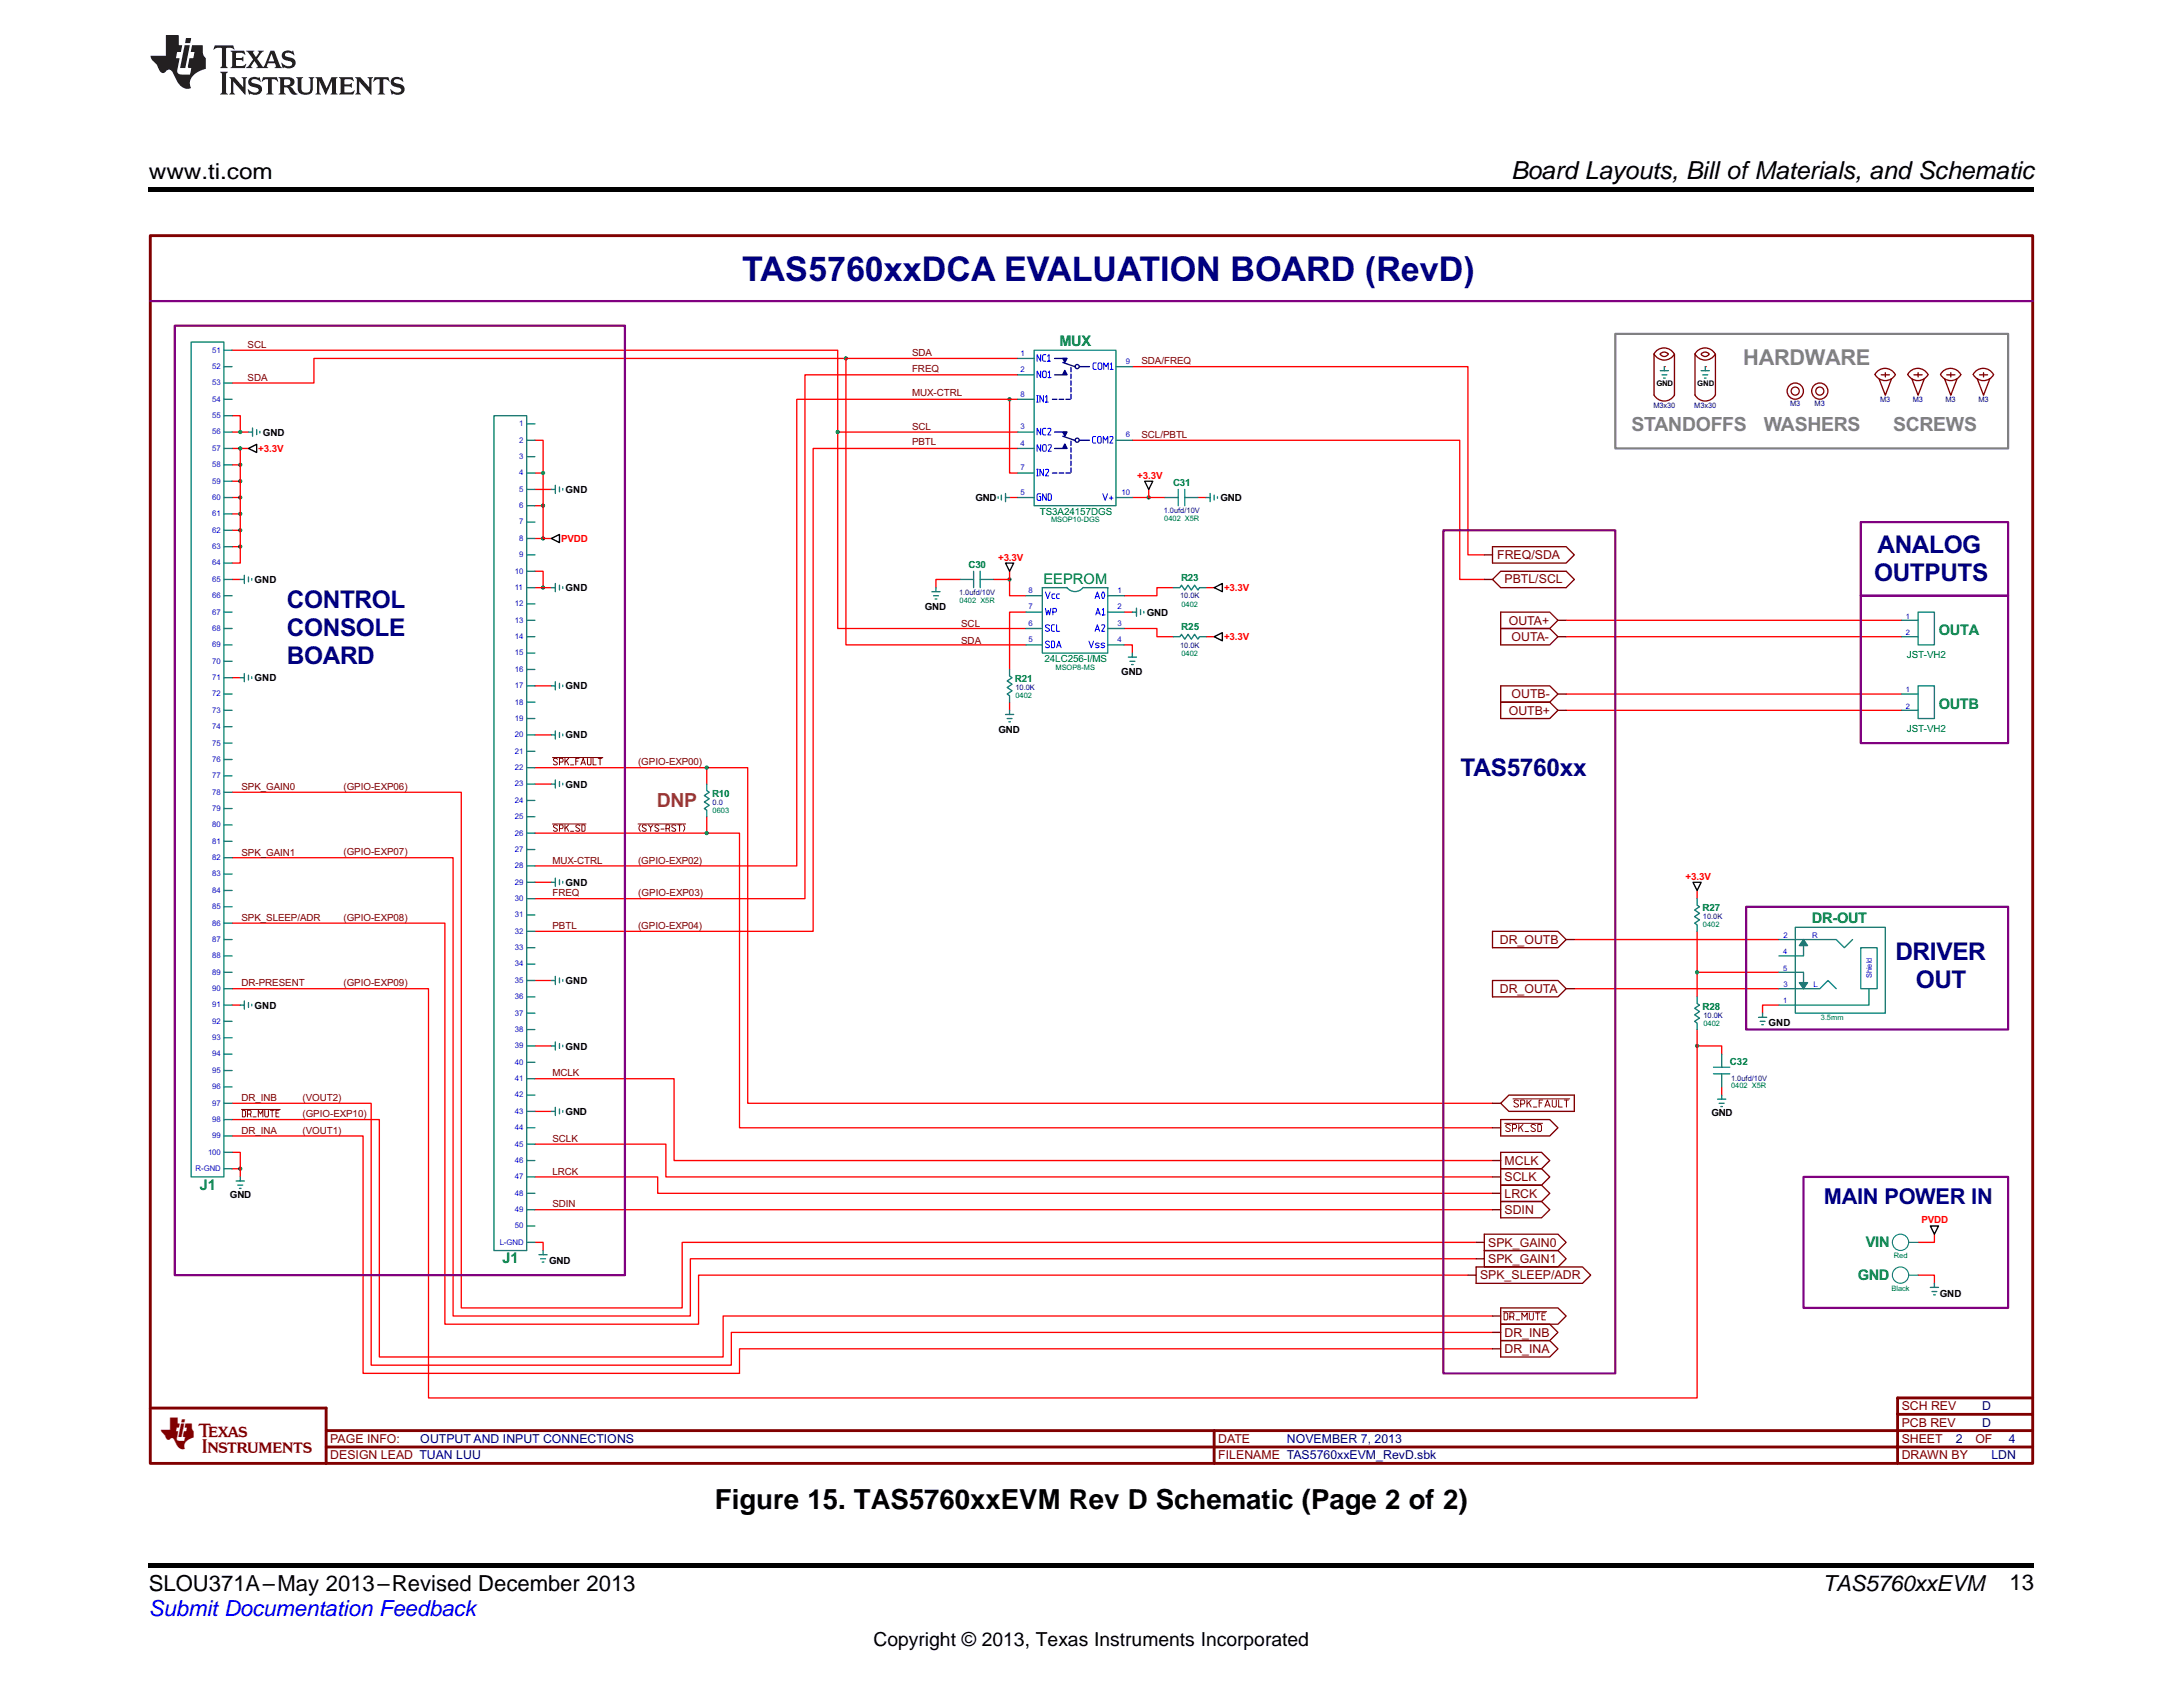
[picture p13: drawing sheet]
<svg xmlns="http://www.w3.org/2000/svg" width="279mm" height="216mm" viewBox="0 0 279 216" stroke-linecap="round" stroke-linejoin="round" font-family="sans-serif">
<defs><g id="words">
<text font-size="4.4" fill="#000080" x="95" y="35.9">TAS5760xxDCA EVALUATION BOARD (RevD)</text>
<text font-size="3.8" fill="#800000" x="20.6" y="185.1">TI</text>
<text font-size="3.5" x="91.5" y="193.1">Figure 15. TAS5760xxEVM Rev D Schematic (Page 2 of 2)</text>
<text font-size="3.2" x="193.4" y="23">Board Layouts, Bill ofMaterials, and Schematic</text>
<g font-size="3.1" fill="#000080">
<text x="240.3" y="70.8">ANALOG</text>
<text x="36.7" y="77.8">CONTROL</text>
<text x="239.9" y="74.4">OUTPUTS</text>
<text x="36.7" y="81.4">CONSOLE</text>
<text x="36.7" y="85">BOARD</text>
<text x="186.9" y="99.3">TAS5760xx</text>
<text x="242.6" y="122.9">DRIVER</text>
<text x="245.2" y="126.5">OUT</text>
</g>
<g font-size="2.8">
<text x="19" y="23">www.ti.com</text>
<text x="19" y="203.6">SLOU371A–May 2013–Revised December 2013</text>
<text x="233.3" y="203.6">TAS5760xxEVM</text>
<text x="257.2" y="203.5">13</text>
</g>
<text font-size="2.8" fill="#808080" x="223.1" y="46.8">HARDWARE</text>
<text font-size="2.8" fill="#000080" x="233.4" y="154">MAIN POWER IN</text>
<text font-size="2.8" fill="#00f" x="19" y="206.9">Submit Documentation Feedback</text>
<g font-size="2.5" fill="#808080">
<text x="208.8" y="55.1">STANDOFFS</text>
<text x="225.8" y="55.1">WASHERS</text>
<text x="242.3" y="55.1">SCREWS</text>
</g>
<text font-size="2.5" fill="#808000" x="84.1" y="103.3">DNP</text>
<text font-size="2.5" x="111.8" y="210.7">Copyright © 2013, Texas Instruments Incorporated</text>
<g font-size="1.9" fill="#008000">
<text x="135.6" y="44.3">MUX</text>
<text x="133.6" y="74.7">EEPROM</text>
<text x="248.1" y="81.3">OUTA</text>
<text x="248.1" y="90.7">OUTB</text>
<text x="231.9" y="118.2">DR-OUT</text>
<text x="25.6" y="152.3">J1</text>
<text x="64.3" y="161.7">J1</text>
<text x="238.8" y="159.6">VIN</text>
<text x="237.8" y="163.8">GND</text>
</g>
<g font-size="1.6" fill="#800000">
<text x="191.6" y="71.6">FREQ/SDA</text>
<text x="192.6" y="74.7">PBTL/SCL</text>
<text x="193.1" y="80">OUTA+</text>
<text x="193.5" y="82">OUTA-</text>
<text x="193.5" y="89.4">OUTB-</text>
<text x="193.1" y="91.5">OUTB+</text>
<text x="192" y="120.8">DR_OUTB</text>
<text x="192" y="127.1">DR_OUTA</text>
<text x="192.6" y="149.1">MCLK</text>
<text x="192.6" y="155.4">SDIN</text>
<text x="192.6" y="153.3">LRCK</text>
<text x="192.6" y="151.2">SCLK</text>
<text x="190.5" y="161.7">SPK_GAIN1</text>
<text x="190.5" y="159.6">SPK_GAIN0</text>
<text x="189.4" y="163.7">SPK_SLEEP/ADR</text>
<text x="192.6" y="173.2">DR_INA</text>
<text x="192.6" y="171.1">DR_INB</text>
<text x="42.3" y="184.7">PAGE INFO:</text>
<text x="155.9" y="184.7">DATE</text>
<text x="243.4" y="180.5">SCH REV</text>
<text x="243.4" y="182.6">PCB REV</text>
<text x="243.4" y="184.7">SHEET</text>
<text x="252.8" y="184.7">OF</text>
<text x="42.3" y="186.8">DESIGN LEAD TUAN LUU</text>
<text x="155.9" y="186.8">FILENAME TAS5760xxEVM_RevD.sbk</text>
<text x="243.4" y="186.8">DRAWN BY</text>
</g>
<g font-size="1.6" fill="#000080">
<text x="53.8" y="184.7">OUTPUT AND INPUT CONNECTIONS</text>
<text x="164.7" y="184.7">NOVEMBER 7, 2013</text>
<text x="250.3" y="184.7">2</text>
<text x="253.7" y="180.5">D</text>
<text x="253.7" y="182.6">D</text>
<text x="257.1" y="184.7">4</text>
<text x="254.9" y="186.8">LDN</text>
</g>
<g font-size="1.3" fill="#800000">
<text x="31.7" y="44.5">SCL</text>
<text x="116.7" y="45.6">SDA</text>
<text x="116.7" y="47.6">FREQ</text>
<text x="146.1" y="46.6">SDA/FREQ</text>
<text x="31.7" y="48.7">SDA</text>
<text x="116.7" y="50.7">MUX-CTRL</text>
<text x="116.7" y="57">PBTL</text>
<text x="116.7" y="55">SCL</text>
<text x="146.1" y="56.1">SCL/PBTL</text>
<text x="123" y="80.3">SCL</text>
<text x="123" y="82.4">SDA</text>
<text x="30.9" y="101.1">SPK_GAIN0</text>
<text x="44" y="101.1">(GPIO-EXP06)</text>
<text x="81.7" y="98">(GPIO-EXP00)</text>
<text x="30.9" y="109.5">SPK_GAIN1</text>
<text x="44" y="109.5">(GPIO-EXP07)</text>
<text x="70.7" y="110.5">MUX-CTRL</text>
<text x="81.7" y="110.5">(GPIO-EXP02)</text>
<text x="30.9" y="117.8">SPK_SLEEP/ADR</text>
<text x="44" y="117.9">(GPIO-EXP08)</text>
<text x="70.7" y="114.7">FREQ</text>
<text x="70.7" y="118.9">PBTL</text>
<text x="81.7" y="118.9">(GPIO-EXP04)</text>
<text x="81.7" y="114.7">(GPIO-EXP03)</text>
<text x="30.9" y="126.1">DR-PRESENT</text>
<text x="44" y="126.2">(GPIO-EXP09)</text>
<text x="70.7" y="137.7">MCLK</text>
<text x="30.9" y="140.9">DR_INB</text>
<text x="38.7" y="143">(GPIO-EXP10)</text>
<text x="38.7" y="140.9">(VOUT2)</text>
<text x="30.9" y="145.1">DR_INA</text>
<text x="38.7" y="145.1">(VOUT1)</text>
<text x="70.7" y="146.1">SCLK</text>
<text x="70.7" y="154.5">SDIN</text>
<text x="70.7" y="150.3">LRCK</text>
</g>
<g font-size="1.3" fill="#f00">
<text x="33.1" y="57.8">+3.3V</text>
<text x="145.6" y="61.3">+3.3V</text>
<text x="71.8" y="69.3">PVDD</text>
<text x="127.7" y="71.7">+3.3V</text>
<text x="156.7" y="75.6">+3.3V</text>
<text x="156.7" y="81.9">+3.3V</text>
<text x="215.7" y="112.6">+3.3V</text>
<text x="245.9" y="156.5">PVDD</text>
</g>
<g font-size="1.3">
<text x="33.6" y="55.8">GND</text>
<text x="72.4" y="63.1">GND</text>
<text x="124.8" y="64.2">GND</text>
<text x="156.2" y="64.1">GND</text>
<text x="32.6" y="74.6">GND</text>
<text x="72.4" y="75.6">GND</text>
<text x="118.4" y="78">GND</text>
<text x="146.8" y="78.8">GND</text>
<text x="32.6" y="87.2">GND</text>
<text x="72.4" y="88.2">GND</text>
<text x="143.5" y="86.4">GND</text>
<text x="72.4" y="94.5">GND</text>
<text x="127.8" y="93.8">GND</text>
<text x="72.4" y="100.8">GND</text>
<text x="72.4" y="113.4">GND</text>
<text x="72.4" y="125.9">GND</text>
<text x="32.6" y="129.1">GND</text>
<text x="226.4" y="131.4">GND</text>
<text x="72.4" y="134.3">GND</text>
<text x="72.4" y="142.7">GND</text>
<text x="219" y="142.9">GND</text>
<text x="29.4" y="153.4">GND</text>
<text x="70.3" y="161.7">GND</text>
<text x="248.3" y="166">GND</text>
</g>
<g font-size="1.3" fill="#008000">
<text x="133.1" y="65.9">TS3A24157DGS</text>
<text x="150.1" y="62.2">C31</text>
<text x="124" y="72.7">C30</text>
<text x="151.2" y="74.4">R23</text>
<text x="151.2" y="80.7">R25</text>
<text x="129.9" y="87.3">R21</text>
<text x="133.7" y="84.7">24LC256-I/MS</text>
<text x="244.1" y="84.2">JST-VH2</text>
<text x="244.1" y="93.6">JST-VH2</text>
<text x="91.1" y="102">R10</text>
<text x="217.9" y="116.7">R27</text>
<text x="217.9" y="129.2">R28</text>
<text x="221.4" y="136.3">C32</text>
</g>
<g font-size="1" fill="#00f">
<text x="27.2" y="45.1">51</text>
<text x="27.2" y="47.2">52</text>
<text x="130.6" y="45.5">1</text>
<text x="130.6" y="47.6">2</text>
<text x="144.1" y="46.6">9</text>
<text x="27.2" y="49.3">53</text>
<text x="27.2" y="51.4">54</text>
<text x="27.2" y="53.5">55</text>
<text x="130.6" y="50.7">8</text>
<text x="27.2" y="55.6">56</text>
<text x="27.2" y="57.7">57</text>
<text x="27.2" y="59.8">58</text>
<text x="66.4" y="58.7">3</text>
<text x="66.4" y="56.6">2</text>
<text x="66.4" y="54.6">1</text>
<text x="130.6" y="54.9">3</text>
<text x="130.6" y="57">4</text>
<text x="144.1" y="56">6</text>
<text x="27.2" y="61.9">59</text>
<text x="27.2" y="64">60</text>
<text x="66.4" y="65">6</text>
<text x="66.4" y="62.9">5</text>
<text x="66.4" y="60.8">4</text>
<text x="130.6" y="63.3">5</text>
<text x="130.6" y="60.2">7</text>
<text x="143.5" y="63.3">10</text>
<text x="27.2" y="66.1">61</text>
<text x="27.2" y="68.2">62</text>
<text x="27.2" y="70.3">63</text>
<text x="66.4" y="71.3">9</text>
<text x="66.4" y="69.2">8</text>
<text x="66.4" y="67.1">7</text>
<text x="27.2" y="72.4">64</text>
<text x="27.2" y="74.5">65</text>
<text x="27.2" y="76.6">66</text>
<text x="65.9" y="77.6">12</text>
<text x="65.9" y="75.5">11</text>
<text x="65.9" y="73.4">10</text>
<text x="131.6" y="78">7</text>
<text x="131.6" y="75.9">8</text>
<text x="143" y="75.9">1</text>
<text x="143" y="78">2</text>
<text x="27.2" y="78.6">67</text>
<text x="27.2" y="80.7">68</text>
<text x="27.2" y="82.8">69</text>
<text x="65.9" y="83.9">15</text>
<text x="65.9" y="81.8">14</text>
<text x="65.9" y="79.7">13</text>
<text x="131.6" y="82.2">5</text>
<text x="131.6" y="80.1">6</text>
<text x="143" y="80.1">3</text>
<text x="143" y="82.2">4</text>
<text x="243.9" y="81.3">2</text>
<text x="243.9" y="79.2">1</text>
<text x="27.2" y="84.9">70</text>
<text x="27.2" y="87">71</text>
<text x="27.2" y="89.1">72</text>
<text x="65.9" y="88.1">17</text>
<text x="65.9" y="86">16</text>
<text x="243.9" y="88.6">1</text>
<text x="27.2" y="91.2">73</text>
<text x="27.2" y="93.3">74</text>
<text x="27.2" y="95.4">75</text>
<text x="65.9" y="94.4">20</text>
<text x="65.9" y="92.3">19</text>
<text x="65.9" y="90.2">18</text>
<text x="243.9" y="90.7">2</text>
<text x="27.2" y="97.5">76</text>
<text x="27.2" y="99.6">77</text>
<text x="27.2" y="101.7">78</text>
<text x="65.9" y="100.6">23</text>
<text x="65.9" y="98.5">22</text>
<text x="65.9" y="96.4">21</text>
<text x="27.2" y="103.8">79</text>
<text x="27.2" y="105.9">80</text>
<text x="27.2" y="108">81</text>
<text x="65.9" y="106.9">26</text>
<text x="65.9" y="104.8">25</text>
<text x="65.9" y="102.7">24</text>
<text x="27.2" y="110.1">82</text>
<text x="27.2" y="112.2">83</text>
<text x="65.9" y="113.2">29</text>
<text x="65.9" y="111.1">28</text>
<text x="65.9" y="109">27</text>
<text x="27.2" y="114.3">84</text>
<text x="27.2" y="116.4">85</text>
<text x="27.2" y="118.5">86</text>
<text x="65.9" y="119.5">32</text>
<text x="65.9" y="117.4">31</text>
<text x="65.9" y="115.3">30</text>
<text x="228.3" y="120">2</text>
<text x="27.2" y="120.6">87</text>
<text x="27.2" y="122.6">88</text>
<text x="27.2" y="124.7">89</text>
<text x="65.9" y="125.8">35</text>
<text x="65.9" y="123.7">34</text>
<text x="65.9" y="121.6">33</text>
<text x="228.2" y="122.1">4</text>
<text x="228.2" y="124.2">5</text>
<text x="231.9" y="120">R</text>
<text x="239.6" y="125.2" transform="rotate(-90 239.6 125.2)">Shield</text>
<text x="27.2" y="126.8">90</text>
<text x="27.2" y="128.9">91</text>
<text x="27.2" y="131">92</text>
<text x="65.9" y="130">37</text>
<text x="65.9" y="127.9">36</text>
<text x="228.2" y="128.4">1</text>
<text x="228.3" y="126.3">3</text>
<text x="232.1" y="126.3">L</text>
<text x="27.2" y="133.1">93</text>
<text x="27.2" y="135.2">94</text>
<text x="27.2" y="137.3">95</text>
<text x="65.9" y="136.3">40</text>
<text x="65.9" y="134.2">39</text>
<text x="65.9" y="132.1">38</text>
<text x="27.2" y="139.4">96</text>
<text x="27.2" y="141.5">97</text>
<text x="27.2" y="143.6">98</text>
<text x="65.9" y="142.5">43</text>
<text x="65.9" y="140.4">42</text>
<text x="65.9" y="138.3">41</text>
<text x="25" y="149.9">R-GND</text>
<text x="26.6" y="147.8">100</text>
<text x="27.2" y="145.7">99</text>
<text x="65.9" y="148.8">46</text>
<text x="65.9" y="146.7">45</text>
<text x="65.9" y="144.6">44</text>
<text x="65.9" y="155.1">49</text>
<text x="65.9" y="153">48</text>
<text x="65.9" y="150.9">47</text>
<text x="64" y="159.3">L-GND</text>
<text x="65.9" y="157.2">50</text>
</g>
<g font-size="1" fill="#000080">
<text x="211.6" y="52.2">M3x30</text>
<text x="216.9" y="52.2">M3x30</text>
<text x="229.1" y="52">M3</text>
<text x="232.2" y="52">M3</text>
<text x="240.6" y="51.5">M3</text>
<text x="244.8" y="51.5">M3</text>
<text x="249" y="51.5">M3</text>
<text x="253.2" y="51.5">M3</text>
<text x="148.9" y="65.7">1.0ufd/10V</text>
<text x="122.8" y="76.2">1.0ufd/10V</text>
<text x="151" y="76.6">10.0K</text>
<text x="151" y="82.9">10.0K</text>
<text x="130" y="88.3">10.0K</text>
<text x="91.2" y="103">0.0</text>
<text x="218" y="117.7">10.0K</text>
<text x="218" y="130.2">10.0K</text>
<text x="221.6" y="138.3">1.0ufd/10V</text>
</g>
<g font-size="1">
<text x="212" y="49.4">GND</text>
<text x="217.2" y="49.4">GND</text>
</g>
<g font-size="1" fill="#008000">
<text x="134.5" y="66.8">MSOP10-DGS</text>
<text x="149" y="66.6">0402 X5R</text>
<text x="122.8" y="77.1">0402 X5R</text>
<text x="151.2" y="77.6">0402</text>
<text x="151.2" y="83.9">0402</text>
<text x="130" y="89.3">0402</text>
<text x="135.1" y="85.8">MSOP8-MS</text>
<text x="91.2" y="104">0603</text>
<text x="218" y="118.7">0402</text>
<text x="218" y="131.3">0402</text>
<text x="233.1" y="130.6">3.5mm</text>
<text x="221.6" y="139.3">0402 X5R</text>
<text x="242.4" y="161">Red</text>
<text x="242.1" y="165.2">Black</text>
</g>
</g></defs>
<path d="M19 200h241.3v.6h-241.3z" fill="#000"/>
<path d="M68.5 64.7h1M68.5 159h1v1" fill="none" stroke="#f00" stroke-width=".17"/>
<circle cx="69.5" cy="64.7" r=".2" fill="#008000"/>
<circle cx="69.5" cy="64.7" r=".2" fill="none" stroke="#008000" stroke-width=".13"/>
<path d="M68.5 68.9h1" fill="none" stroke="#f00" stroke-width=".17"/>
<circle cx="69.5" cy="68.9" r=".2" fill="#008000"/>
<circle cx="69.5" cy="68.9" r=".2" fill="none" stroke="#008000" stroke-width=".13"/>
<path d="M68.5 56.3h1v12.6h1.1M68.5 60.5h1" fill="none" stroke="#f00" stroke-width=".17"/>
<circle cx="69.5" cy="60.5" r=".2" fill="#008000"/>
<circle cx="69.5" cy="60.5" r=".2" fill="none" stroke="#008000" stroke-width=".13"/>
<path d="M68.5 73.1h1v2.1M29.7 86.7h1.1M68.5 142.2h2.1" fill="none" stroke="#f00" stroke-width=".17"/>
<circle cx="69.5" cy="75.2" r=".2" fill="#008000"/>
<circle cx="69.5" cy="75.2" r=".2" fill="none" stroke="#008000" stroke-width=".13"/>
<path d="M29.7 53.2h1.1v2.1M29.7 55.3h2.1M68.5 75.2h2.1M68.5 87.8h2.1M68.5 94.1h2.1M68.5 100.3h2.1M68.5 112.9h2.1M68.5 125.5h2.1M68.5 133.9h2.1" fill="none" stroke="#f00" stroke-width=".17"/>
<circle cx="30.7" cy="55.3" r=".2" fill="#008000"/>
<circle cx="30.7" cy="55.3" r=".2" fill="none" stroke="#008000" stroke-width=".13"/>
<g fill="none" stroke="#f00" stroke-width=".17">
<path d="M29.7 74.2h1.1M68.5 62.6h2.1M122.9 74.2h-3.1v1M150.2 75.2h-2.1v1h-4.2M154.4 75.2h1M200.4 79.4h43M143.9 82.5h1v1.1M143.9 80.4h4.2v1.1h2.1M200.4 81.5h43M200.4 88.8h43M200.4 90.9h43M29.7 128.6h1.1"/>
<path d="M227.7 128.6h-2.1v1.1M29.7 149.6h1.1"/>
</g>
<circle cx="30.7" cy="149.6" r=".2" fill="#008000"/>
<circle cx="30.7" cy="149.6" r=".2" fill="none" stroke="#008000" stroke-width=".13"/>
<path d="M29.7 65.8h1.1M29.7 147.5h1.1v3.1" fill="none" stroke="#f00" stroke-width=".17"/>
<circle cx="30.7" cy="65.8" r=".2" fill="#008000"/>
<circle cx="30.7" cy="65.8" r=".2" fill="none" stroke="#008000" stroke-width=".13"/>
<path d="M29.7 70h1.1" fill="none" stroke="#f00" stroke-width=".17"/>
<circle cx="30.7" cy="70" r=".2" fill="#008000"/>
<circle cx="30.7" cy="70" r=".2" fill="none" stroke="#008000" stroke-width=".13"/>
<path d="M29.7 57.4h2.1M29.7 61.6h1.1" fill="none" stroke="#f00" stroke-width=".17"/>
<circle cx="30.7" cy="61.6" r=".2" fill="#008000"/>
<circle cx="30.7" cy="61.6" r=".2" fill="none" stroke="#008000" stroke-width=".13"/>
<path d="M29.7 59.5h1.1" fill="none" stroke="#f00" stroke-width=".17"/>
<circle cx="30.7" cy="59.5" r=".2" fill="#008000"/>
<circle cx="30.7" cy="59.5" r=".2" fill="none" stroke="#008000" stroke-width=".13"/>
<path d="M29.7 63.7h1.1" fill="none" stroke="#f00" stroke-width=".17"/>
<circle cx="30.7" cy="63.7" r=".2" fill="#008000"/>
<circle cx="30.7" cy="63.7" r=".2" fill="none" stroke="#008000" stroke-width=".13"/>
<path d="M29.7 67.9h1.1" fill="none" stroke="#f00" stroke-width=".17"/>
<circle cx="30.7" cy="67.9" r=".2" fill="#008000"/>
<circle cx="30.7" cy="67.9" r=".2" fill="none" stroke="#008000" stroke-width=".13"/>
<path d="M30.8 57.4v14.7h-1.1" fill="none" stroke="#f00" stroke-width=".17"/>
<circle cx="30.7" cy="57.4" r=".2" fill="#008000"/>
<circle cx="30.7" cy="57.4" r=".2" fill="none" stroke="#008000" stroke-width=".13"/>
<path d="M213 46.9h.1M218.3 46.9h.1M129.2 74.2v2h2.1M68.5 106.6h26.2v37.7h96.3M68.5 138.1h17.8v10.4h104.7M68.5 150.6h15.7v2.1h106.8M68.5 146.4h16.7v4.2h105.8M68.5 154.8h122.5" fill="none" stroke="#f00" stroke-width=".17"/>
<circle cx="129.2" cy="74.2" r=".2" fill="#008000"/>
<circle cx="129.2" cy="74.2" r=".2" fill="none" stroke="#008000" stroke-width=".13"/>
<path d="M129.2 73.1v1.1h-2.1M144.9 63.7h2.1M68.5 98.2h27.2v43h95.3M29.7 143.3h18.9v30.4h44v-5.3h98.4" fill="none" stroke="#f00" stroke-width=".17"/>
<circle cx="147" cy="63.7" r=".2" fill="#008000"/>
<circle cx="147" cy="63.7" r=".2" fill="none" stroke="#008000" stroke-width=".13"/>
<path d="M29.7 44.8h77.5v35.6h24.1M108.3 45.9h-68.1v3.1h-10.5M144.9 56.3h41.9v17.9h3.2M129.2 63.7h1.1" fill="none" stroke="#f00" stroke-width=".17"/>
<circle cx="108.3" cy="45.9" r=".2" fill="#008000"/>
<circle cx="108.3" cy="45.9" r=".2" fill="none" stroke="#008000" stroke-width=".13"/>
<path d="M129.2 51.1v9.4h1.1M147 62.6v1.1h2.1M153.3 63.7h1.1M129.2 89.9v1" fill="none" stroke="#f00" stroke-width=".17"/>
<circle cx="129.2" cy="51.1" r=".2" fill="#008000"/>
<circle cx="129.2" cy="51.1" r=".2" fill="none" stroke="#008000" stroke-width=".13"/>
<path d="M107.2 55.3h23.1M130.3 45.9h-22v36.6h23M130.3 48h-27.3v67h-34.5M130.3 51.1h-28.3v59.7h-33.5M144.9 46.9h43v24.1h2.1M29.7 118.1h27.2v51.4h32.5v-6.3h98.5M29.7 109.8h28.3v58.6h30.4v-7.3h100.5M29.7 101.4h29.3v66h28.3v-8.4h101.6M29.7 145.4h16.8v30.4h48.2v-3.2h96.3M29.7 141.2h17.8v33.5h46.1v-4.2h97.4" fill="none" stroke="#f00" stroke-width=".17"/>
<circle cx="107.2" cy="55.3" r=".2" fill="#008000"/>
<circle cx="107.2" cy="55.3" r=".2" fill="none" stroke="#008000" stroke-width=".13"/>
<path d="M130.3 57.4h-26.2v61.8h-35.6M217.2 114v1M217.2 119.2v8.4M217.2 133.9h3.2v1M220.4 139.1v1.1" fill="none" stroke="#f00" stroke-width=".17"/>
<circle cx="217.2" cy="133.9" r=".2" fill="#008000"/>
<circle cx="217.2" cy="133.9" r=".2" fill="none" stroke="#008000" stroke-width=".13"/>
<path d="M217.2 124.4h10.5" fill="none" stroke="#f00" stroke-width=".17"/>
<circle cx="217.2" cy="124.4" r=".2" fill="#008000"/>
<circle cx="217.2" cy="124.4" r=".2" fill="none" stroke="#008000" stroke-width=".13"/>
<path d="M131.3 78.3h-2.1v7.4M143.9 78.3h1M90.5 98.2v2.1M154.4 81.5h1M29.7 126.5h25.1v52.4h162.4v-47.1M201.5 120.2h26.2M201.5 126.5h26.2M247.6 157.9v1.1h-2.1M245.5 163.2h2.1v1" fill="none" stroke="#f00" stroke-width=".17"/>
<circle cx="90.5" cy="98.2" r=".2" fill="#008000"/>
<circle cx="90.5" cy="98.2" r=".2" fill="none" stroke="#008000" stroke-width=".13"/>
<path d="M90.5 104.5v2.1" fill="none" stroke="#f00" stroke-width=".17"/>
<circle cx="90.5" cy="106.6" r=".2" fill="#008000"/>
<circle cx="90.5" cy="106.6" r=".2" fill="none" stroke="#008000" stroke-width=".13"/>
<g fill="none" stroke="#800000" stroke-width=".13">
<path d="M70.7 97h6.5M71.3 97.2l-.1-.1h-.3v.2l.4 .4-.1 .2h-.2l-.2-.1M71.6 97.5h.4l.1-.1-.1-.3h-.4v.8M72.3 97.1v.8M72.5 97.3l.3 .6M72.8 97.1l-.5 .4M73 97.9h.4M73.7 97.4h.3M74.1 97.1h-.4v.8M74.3 97.9l.3-.8 .3 .8M74.5 97.6h.3M75.2 97.1v.7l.1 .1h.2l.1-.1v-.7"/>
<path d="M75.9 97.1v.8h.4M76.6 97.1h.4M76.8 97.1v.8M30.9 142h5M31 142.1h.3l.1 .1v.6l-.1 .1h-.3zM31.7 142.6h.3l.1-.2v-.2l-.1-.1h-.3v.8M32 142.6l.1 .3M32.4 142.9h.4M33.1 142.9v-.8l.2 .5 .3-.5v.8M33.9 142.1v.7l.1 .1h.2l.2-.1v-.7M34.6 142.1h.5M34.8 142.1v.8"/>
<path d="M35.3 142.4h.3M35.7 142.1h-.4v.8h.4M192.6 143.8h4.8M193.3 144a.34 .34 0 0 0-.6 .1l.5 .4v.3a.4 .4 0 0 1-.5-.1M193.6 144.4h.4l.1-.1v-.3l-.1-.1h-.4v.9M193.6 140.6h7.3M194.4 140.9a.35 .35 0 0 0-.6 .1l.6 .5a.33 .33 0 0 1-.3 .2 .33 .33 0 0 1-.3-.2M194.4 143.9v.9M194.6 144.2l.3 .6M194.6 141.3h.4l.1-.2v-.2l-.1-.1h-.4v.9M194.9 143.9l-.5 .5M195.2 144.8h.5"/>
<path d="M195.4 140.8v.9M195.7 141.1l.3 .6M196 140.8l-.6 .5M196.2 141.7h.5M196.5 144a.33 .33 0 0 0-.6 .1l.6 .5a.33 .33 0 0 1-.6 .1M196.8 143.9h.4l.1 .1v.7l-.1 .1h-.4zM197 141.1h.3M197.5 140.8h-.5v.9M197.7 141.7l.4-.9 .3 .9M197.9 141.4h.4M198.7 140.8v.7l.1 .2h.3l.1-.2v-.7M199.5 140.8v.9h.4"/>
<path d="M200.2 140.8h.5M200.5 140.8v.9M192.4 167.9h5.6M192.5 168h.3l.2 .1v.7l-.2 .1h-.3zM193.2 168.5h.4l.2-.1v-.3l-.2-.1h-.4v.9M193.6 168.5l.2 .4M194 168.9h.5M194.8 168.9v-.9l.3 .5 .4-.5v.9M195.7 168v.8l.2 .1h.2l.2-.1v-.8M196.5 168h.6M196.8 168v.9M197.4 168.4h.3"/>
<path d="M197.8 168h-.4v.9h.4"/>
</g>
<g fill="none" stroke="#008080" stroke-width=".17">
<path d="M24.5 43.8h4.2v106.8h-4.2zM28.7 44.8h1M28.7 46.9h1M28.7 49h1M28.7 51.1h1M28.7 53.2h1M28.7 55.3h1M28.7 57.4h1M28.7 59.5h1M31.8 55.3h.5v.5M32.3 54.8v.5M32.9 55v.6"/>
<path d="M33.3 55.2v.2M63.2 53.2h4.2v106.8h-4.2zM67.4 54.2h1.1M67.4 56.3h1.1M67.4 58.4h1.1M130.3 51.1h2.1M130.3 55.3h2.1M130.3 48h2.1M130.3 45.9h2.1M212.7 48h.6M212.9 48.4h.2M213 46.9v.5h-.5"/>
<path d="M213 47.4h.5M217.9 48h.7M218.1 48.4h.3M218.3 46.9v.5h-.6M218.3 47.4h.5M28.7 74.2h1M28.7 76.2h1M28.7 78.3h1M28.7 61.6h1M28.7 63.7h1M28.7 65.8h1M28.7 67.9h1"/>
<path d="M28.7 70h1M28.7 72.1h1M30.8 74.2h.5v.5M31.3 73.6v.6M31.8 73.8v.7M32.2 74v.3M67.4 75.2h1.1M67.4 60.5h1.1M67.4 62.6h1.1M67.4 64.7h1.1M67.4 66.8h1.1M67.4 68.9h1.1"/>
<path d="M67.4 71h1.1M67.4 73.1h1.1M67.4 77.3h1.1M67.4 79.4h1.1M70.6 75.2h.5v.5M70.6 62.6h.5v.6M71.1 62.1v.5M71.1 74.7v.5M71.6 62.3v.6M71.6 74.9v.6M72 62.5v.2M72 75.1v.2"/>
<path d="M119.5 76.2h.6M119.7 76.7h.2M119.8 75.2v.5h-.5M119.8 75.7h.5M122.9 74.2h1.7M124.6 73.1v2.1M125.5 73.1v2.1M125.5 74.2h1.6M131.3 76.2h2.1M131.3 78.3h2.1M136.5 75.2a1.33 1.33 0 0 0 2.1 0h3.2v8.4h-8.4v-8.4h3.2M141.8 76.2h2.1"/>
<path d="M141.8 78.3h2.1M149.1 63.7h1.7M150.8 62.6v2.1M151.6 63.7h1.7M151.6 62.6v2.1M154.4 63.7h.5v.5M154.9 63.2v.5M155.4 63.4v.6M155.8 63.6v.2M28.7 80.4h1M28.7 82.5h1M28.7 84.6h1"/>
<path d="M28.7 86.7h1M28.7 88.8h1M28.7 90.9h1M28.7 93h1M28.7 95.1h1M28.7 97.2h1M28.7 99.3h1M30.8 86.7h.5v.5M31.3 86.2v.5M31.8 86.4v.6M32.2 86.6v.2M67.4 81.5h1.1"/>
<path d="M67.4 83.6h1.1M67.4 85.7h1.1M67.4 87.8h1.1M67.4 89.9h1.1M67.4 92h1.1M67.4 94.1h1.1M67.4 96.2h1.1M67.4 98.2h1.1M70.6 87.8h.5v.5M70.6 94.1h.5v.5M71.1 87.2v.6M71.1 93.5v.6"/>
<path d="M71.1 99.8v.5M71.6 87.5v.6M71.6 93.7v.7M72 87.7v.2M72 94v.2M128.9 92h.6M129.1 92.4h.2M129.2 85.7v.8l.3 .2-.6 .4 .6 .5-.6 .4 .6 .4-.6 .4 .3 .2v.9M129.2 90.9v.5h-.5M129.2 91.4h.5M131.3 80.4h2.1M131.3 82.5h2.1"/>
<path d="M141.8 80.4h2.1M141.8 82.5h2.1M144.6 84.6h.6M144.8 85h.2M144.9 83.6v.5h-.5M144.9 84.1h.6M28.7 101.4h1M28.7 103.5h1M28.7 105.6h1M28.7 107.7h1M28.7 109.8h1M28.7 111.9h1"/>
<path d="M28.7 114h1M28.7 116h1M28.7 118.1h1M67.4 100.3h1.1M67.4 102.4h1.1M67.4 104.5h1.1M67.4 106.6h1.1M67.4 108.7h1.1M67.4 110.8h1.1M67.4 112.9h1.1M67.4 115h1.1M67.4 117.1h1.1"/>
<path d="M67.4 119.2h1.1M70.6 100.3h.5v.6M70.6 112.9h.5v.5M71.1 112.4v.5M71.6 100v.7M71.6 112.6v.6M72 100.2v.2M72 112.8v.2M28.7 130.7h1M28.7 120.2h1M28.7 122.3h1M28.7 124.4h1"/>
<path d="M28.7 126.5h1M28.7 128.6h1M28.7 132.8h1M28.7 134.9h1M28.7 137h1M28.7 139.1h1M30.8 128.6h.5v.5M31.3 128.1v.5M31.8 128.3v.6M32.2 128.5v.2M67.4 121.3h1.1M67.4 123.4h1.1"/>
<path d="M67.4 125.5h1.1M67.4 127.6h1.1M67.4 129.7h1.1M67.4 131.8h1.1M67.4 133.9h1.1M67.4 136h1.1M67.4 138.1h1.1M70.6 125.5h.5v.5M70.6 133.9h.5v.5M71.1 125v.5M71.1 133.3v.6M71.6 125.2v.6"/>
<path d="M71.6 133.6v.6M72 125.4v.2M72 133.8v.2M225.3 130.7h.6M225.5 131.1h.2M225.6 129.7v.5h-.5M225.6 130.2h.5M28.7 141.2h1M28.7 143.3h1M28.7 145.4h1M28.7 147.5h1M28.7 149.6h1"/>
<path d="M30.4 151.7h.7M30.6 152.1h.3M30.8 150.6v.5h-.6M30.8 151.1h.5M67.4 140.2h1.1M67.4 142.2h1.1M67.4 144.3h1.1M67.4 146.4h1.1M67.4 148.5h1.1M67.4 150.6h1.1M67.4 152.7h1.1M67.4 154.8h1.1"/>
<path d="M67.4 156.9h1.1M67.4 159h1.1M70.6 142.2h.5v.6M71.1 141.7v.5M71.6 141.9v.7M72 142.1v.2M69.2 161.1h.6M69.4 161.5h.2M69.5 160v.6h-.5M69.5 160.6h.5M247.3 165.3h.6M247.5 165.7h.2"/>
<path d="M247.6 164.2v.6h-.5M247.6 164.8h.5"/>
</g>
<path d="M31.8 57.4l1.1-.5v1zM70.6 68.9l1-.5v1zM128.7 72.1h1l-.5 1zM146.5 61.6h1l-.5 1zM155.4 75.2l1-.5v1zM247.1 156.9h1l-.5 1z" fill="none" stroke="#000" stroke-width=".17"/>
<g fill="none" stroke="#00f" stroke-width=".13">
<path d="M133.8 77.9l.2 .8 .2-.6 .1 .6 .2-.8M133.8 75.8l.3 .8 .3-.8M134.8 78.3h.3l.1-.1-.1-.3h-.3v.8M135 80h-.3l-.1 .1v.6l.1 .1h.3M135 76h-.2l-.2 .1v.4l.2 .1h.2M135.2 80v.8h.4M135.6 76h-.3l-.1 .1v.4l.1 .1h.3M140.2 76.6l.3-.8 .2 .8M140.2 78.7l.3-.8 .3 .8M140.3 76.4h.3M140.3 78.4h.4M141.1 78.1l.1-.2v.8h-.1h.3"/>
<path d="M141.2 75.8a.54 .54 0 0 1 0 .8 .62 .62 0 0 1 0-.8zM134.3 82.2a.33 .33 0 0 0-.4-.1v.2l.4 .3v.2a.32 .32 0 0 1-.5 0M134.3 80.1a.33 .33 0 0 0-.4-.1v.3l.4 .2v.2a.32 .32 0 0 1-.5 0M134.6 82.1h.3l.1 .1v.6l-.1 .1h-.3zM135.2 82.9l.3-.8 .3 .8M135.3 82.6h.4M139.4 82.1l.3 .8 .3-.8M140.2 80.8l.3-.8 .2 .8M140.3 80.5h.3M140.7 82.3h-.4v.2l.3 .1 .1 .2-.2 .1-.3-.1M141 80h.3l.1 .1-.4 .7h.4M141.4 82.3h-.3l-.2 .1 .1 .1 .3 .1 .1 .2a.3 .3 0 0 1-.5 0"/>
</g>
<g fill="none" stroke="#800000" stroke-width=".17">
<path d="M211.7 45.3v5.2a1.49 1.49 0 0 0 2.6 0v-5.2M212.5 45.3a.67 .67 0 0 1 1 0M212.5 45.3a.59 .59 0 0 0 1 0M214.3 45.3a1.51 1.51 0 0 1-2.6 0 1.47 1.47 0 0 1 2.6 0M216.9 45.3v5.2a1.48 1.48 0 0 0 2.6 0M217.2 45a1.47 1.47 0 0 1 2.3 .3 1.49 1.49 0 0 1-2.6 0zM217.7 45.3a.66 .66 0 0 1 1.1 0 .6 .6 0 0 1-1.1 0zM219.6 45.3v5.3M240.5 48.5l.8 2.1 .8-2.1M240.8 48h1M241.3 47.7v.5M242.6 47.9a1.47 1.47 0 0 0-2.6 0 1.5 1.5 0 0 0 2.6 0"/>
<path d="M244.7 48.5l.8 2.1 .8-2.1M245 48h1M245.5 47.7v.5M246.8 47.9a1.47 1.47 0 0 0-2.6 0 1.49 1.49 0 0 0 2.6 0M190 74.2h1M190 71h1M191 70h9.4l1.1 1-1.1 1.1h-9.4zM192.1 73.1h8.3l1.1 1.1-1.1 1h-8.3l-1.1-1zM188.9 159h1.1M190 157.9h9.4l1 1.1-1 1h-9.4h9.4l1 1.1-1 1h-9.4zM191 148.5h1.1M191 150.6h1.1"/>
<path d="M191 154.8h1.1M192.1 147.5h5.2l1.1 1-1.1 1.1h-5.2h5.2l1.1 1-1.1 1.1h-5.2zM192.1 153.8h5.2l1.1 1-1.1 1.1h-5.2zM188.9 161.1h1.1"/>
<circle cx="229.8" cy="50.1" r=".52"/>
<circle cx="229.8" cy="50.1" r="1.04"/>
<circle cx="232.9" cy="50.1" r=".52"/>
<circle cx="232.9" cy="50.1" r="1.04"/>
</g>
<path d="M136 45.9h.6l-.3 .5z" fill="#000080"/>
<path d="M136 45.9h.6l-.3 .5z" fill="none" stroke="#000080" stroke-width=".17"/>
<path d="M136.3 47.4l.3 .5h-.6z" fill="#000080"/>
<g fill="none" stroke="#000080" stroke-width=".17">
<path d="M136.3 47.4l.3 .5h-.6z"/>
<circle cx="137.9" cy="46.9" r=".27"/>
</g>
<path d="M130.3 57.4h2.1M142.8 46.9h2.1" fill="none" stroke="#008080" stroke-width=".17"/>
<path d="M136 55.3h.6l-.3 .5z" fill="#000080"/>
<path d="M136 55.3h.6l-.3 .5z" fill="none" stroke="#000080" stroke-width=".17"/>
<path d="M136.3 56.8l.3 .6h-.6z" fill="#000080"/>
<g fill="none" stroke="#000080" stroke-width=".17">
<path d="M134.7 51.1h.6M135 45.9h1.6M135 48h1.6M135 55.3h1.6M135 57.4h1.6M135.6 51.1h.5M136 46.4l1.6 .5M136 55.8l1.6 .6M136.3 56.8l.3 .6h-.6zM136.4 51.1h.6M137.1 47v.6M137.1 47.9v.6"/>
<path d="M137.1 48.7v.6M137.1 49.6v.6M137.1 50.5v.5M137.1 56.5v.5M137.1 57.3v.6M137.1 58.2v.5M137.1 59v.6M137.1 59.9v.6M138.1 46.9h1.3M138.1 56.3h1.3M134.7 60.5h.6M135.6 60.5h.5"/>
<path d="M136.4 60.5h.6"/>
<circle cx="137.9" cy="56.3" r=".27"/>
</g>
<g fill="none" stroke="#008080" stroke-width=".17">
<path d="M132.4 44.8h10.4v19.9h-10.4zM142.8 56.3h2.1M127.7 63.6v.2M128.2 63.4v.6M128.7 63.2v.5h.5M128.7 63.7v.5M130.3 60.5h2.1M130.3 63.7h2.1M142.8 63.7h2.1M217.2 115v.8l.3 .2-.6 .5 .6 .4-.6 .4 .6 .4-.6 .4 .3 .3v.8M217.2 127.6v.8l.3 .2-.6 .4 .6 .5-.6 .4 .6 .4-.6 .4 .3 .2v.9M219.3 136.6h2.1"/>
<path d="M219.3 137.4h2.1M220.4 134.9v1.7M220.4 137.4v1.7M230.8 120.2v2.1h-3.1M220 141.2h.7M220.2 141.6h.3M220.4 140.2v.5h-.6M220.4 140.7h.5"/>
</g>
<g fill="none" stroke="#00f" stroke-width=".13">
<path d="M132.7 51.5h.2M132.7 50.6h.2M132.8 50.6v.9M133.2 56.9v.9l-.5-.9v.9M133.2 47.5v.8l-.5-.8v.8M133.2 54.8v.9l-.5-.9v.9M133.2 45.4v.8l-.5-.8v.8M133.6 56.9h.2l.1 .1v.6l-.1 .2h-.2l-.2-.2v-.6zM133.6 47.5h.2l.1 .1v.6l-.1 .1h-.2l-.2-.1v-.6zM133.6 50.6v.9l-.5-.9v.9M133.8 50.8l.2-.2v.9h-.2h.4M133.9 54.8h-.3l-.2 .1v.6l.2 .2h.3"/>
<path d="M133.9 45.4h-.3l-.2 .1v.6l.2 .1h.3M134.1 54.9h.4v.2l-.4 .6h.4M134.1 45.6l.2-.2v.8h-.2h.4M134.2 57l.3-.1 .1 .3-.4 .6h.4M134.2 47.7l.1-.2v.8h-.1h.3M140.2 55.9h-.3l-.1 .1v.6l.1 .1h.3M140.3 46.4h-.3l-.1 .2v.5l.1 .2h.3M140.6 55.9h.2l.1 .1v.6l-.1 .1h-.2l-.1-.1v-.6zM140.7 46.4h.2l.1 .2v.5l-.1 .2h-.2l-.2-.2v-.5zM141.2 56.7v-.8l.3 .4 .3-.4v.8M141.3 47.3v-.9l.3 .5 .2-.5v.9M142 55.9h.3l.1 .1-.4 .7h.4"/>
<path d="M142.1 46.6l.2-.2v.9h-.2h.4M132.7 60.9h.2M132.7 60.1h.2M132.8 60.1v.8M133.2 63.2h-.4l-.1 .1v.6l.1 .1h.4v-.5h-.2M133.6 60.1v.8l-.5-.8v.8M133.8 60.1h.3l.1 .1-.4 .7h.4M133.9 63.2v.8l-.5-.8v.8M134.2 63.2h.3l.1 .1v.6l-.1 .1h-.3zM141.2 63.2l.2 .8 .3-.8M142 63.7h.5M142.2 63.5v.5"/>
</g>
<g fill="none" stroke="#800000" stroke-width=".17">
<path d="M192.1 78.3h6.3l1 1.1-1 1h-6.3h6.3l1 1.1-1 1h-6.3zM199.4 79.4h1M192.1 87.8h6.3l1 1-1 1.1h-6.3h6.3l1 1-1 1.1h-6.3zM199.4 81.5h1M199.4 88.8h1M199.4 90.9h1M191 119.2h8.4l1 1-1 1.1h-8.4zM191 125.5h8.4l1 1-1 1.1h-8.4zM200.4 120.2h1.1M200.4 126.5h1.1M191 152.7h1.1M191 144.3h1.1"/>
<path d="M191 141.2h1.1M192.1 151.7h5.2l1.1 1-1.1 1.1h-5.2zM192.1 143.3h6.3l1 1-1 1.1h-6.3zM193.1 140.2h8.4v2h-8.4l-1-1zM187.9 163.2h1M188.9 162.1h13.6l1.1 1.1-1.1 1h-13.6zM191 168.4h1.1M191 170.5h1.1M191 172.6h1.1M192.1 167.4h7.3l1 1-1 1.1h-7.3h6.3l1 1-1 1.1h-6.3h6.3l1 1-1 1.1h-6.3z"/>
</g>
<g fill="none" stroke="#008080" stroke-width=".14">
<path d="M244.3 159h1.2M244.3 163.2h1.2"/>
<circle cx="243.2" cy="159" r="1.04"/>
<circle cx="243.2" cy="163.2" r="1.04"/>
</g>
<path d="M216.7 112.9h1l-.5 1.1z" fill="none" stroke="#000" stroke-width=".17"/>
<path d="M230.8 120.2l.5 .8h-1z" fill="#008080"/>
<path d="M227.7 124.4h3.1v2.1M230.8 120.2l.5 .8h-1z" fill="none" stroke="#008080" stroke-width=".17"/>
<path d="M230.3 125.8h1l-.5 .7z" fill="#008080"/>
<g fill="none" stroke="#008080" stroke-width=".17">
<path d="M144.9 78.3h.6v.6M145.5 77.8v.5M146 78v.7M146.4 78.2v.2M150.2 75.2h.8l.2-.3 .4 .6 .5-.6 .4 .6 .4-.6 .4 .6 .2-.3h.9M243.4 79.4h2.1M245.5 78.3h2.1v4.2h-2.1zM150.2 81.5h.8l.2-.3 .4 .6 .5-.6 .4 .6 .4-.6 .4 .6 .2-.3h.9M243.4 81.5h2.1M243.4 90.9h2.1M243.4 88.8h2.1M245.5 87.8h2.1v4.2h-2.1z"/>
<path d="M90.5 100.3v.9l.3 .2-.7 .4 .7 .4-.7 .4 .7 .5-.7 .4 .4 .2v.8M229.8 118.7h11.5v11h-11.5zM227.7 126.5h5.2l1.1-1 1 1M227.7 120.2h7.3l1.1 1.1 1-1.1M230.3 125.8h1l-.5 .7zM238.2 121.3h2.1v5.2h-2.1zM239.2 126.5v2.1h-11.5"/>
</g>
<path d="M248.9 48.5l.8 2.1 .8-2.1M249.2 48h1M249.7 47.7v.5M251 47.9a1.47 1.47 0 0 0-2.6 0 1.49 1.49 0 0 0 2.6 0M253.1 48.5l.8 2.1 .8-2.1M253.4 48h1M253.9 47.7v.5M255.1 47.9a1.47 1.47 0 0 0-2.6 0 1.5 1.5 0 0 0 2.7 0" fill="none" stroke="#800000" stroke-width=".17"/>
<path d="M155.4 81.5l1-.5v1z" fill="none" stroke="#000" stroke-width=".17"/>
<path d="M19.2 30.2h241v157.1h-241zM260.2 178.9h-17.3v8.4M19.2 180.2h22.5v7.1M41.7 183.1h218.5M41.7 185.2h218.5M155.4 183.1v4.2M242.9 181h17.3" fill="none" stroke="#800000" stroke-width=".37"/>
<path d="M19.2 38.5h241M22.4 41.7h57.6v121.5h-57.6zM184.7 67.9h22v107.9h-22zM238.2 66.8h18.8v9.4h-18.8zM238.2 76.2h18.8v18.9h-18.8zM223.5 116h33.5v15.8h-33.5zM230.8 150.6h26.2v16.8h-26.2z" fill="none" stroke="#800080" stroke-width=".28"/>
<path d="M206.7 42.7h50.3v14.7h-50.3z" fill="none" stroke="#808080" stroke-width=".28"/>
<g fill="none" stroke="#800000" stroke-width=".13">
<path d="M70.7 105.5h4.3M71.3 105.7l-.1-.1h-.3v.2l.4 .4-.1 .2h-.2l-.2-.1M71.6 106h.4l.1-.1-.1-.3h-.4v.8M72.3 105.6v.8M72.5 105.8l.3 .6M72.8 105.6l-.5 .4M73 106.4h.4M74.2 105.7a.33 .33 0 0 0-.5-.1v.2l.5 .4v.1a.32 .32 0 0 1-.5 0M74.5 105.6h.3l.1 .1v.6l-.1 .1h-.3zM81.7 105.5h6.1M82 105.6l-.2 .3 .2 .5M82.7 105.7a.32 .32 0 0 0-.5-.1v.2l.5 .4v.1a.31 .31 0 0 1-.5 0"/>
<path d="M83 105.6l.3 .3 .3-.3M83.3 105.9v.5M84.3 105.7l-.1-.1h-.3v.2l.4 .4-.1 .2h-.2l-.2-.1M84.6 106.1h.4M85.2 106h.4l.1-.1v-.2l-.1-.1h-.4v.8M85.6 106l.1 .4M86.5 105.7l-.2-.1h-.3v.2l.5 .4-.2 .2h-.2l-.1-.1M86.8 105.6h.4M87 105.6v.8M87.5 105.6l.1 .3-.1 .5"/>
</g>
<path d="M19 24h241.3v.6h-241.3z" fill="#000"/>
<g fill="#231f20">
<path d="M27.5 5.8l-.1 .6a1 1 0 0 1 1-.3v2.3l-.2 .3h1l-.3-.3 .1-2.3a1.27 1.27 0 0 1 1 .2l-.2-.5zM29.5 6.5l.2 .4v1.5l-.2 .3h1.8l.2-.5a1.12 1.12 0 0 1-1.3 .2v-.7h.6l.3 .2v-.7l-.3 .2h-.6v-.5v-.1h.2a.96 .96 0 0 1 1 .2l-.2-.5zM31.5 6.5l.9 1.1-.5 .8-.4 .3h.8l-.2-.2 .5-.7 .4 .7-.2 .2h1.5l-.1-.2 .1-.4h.9l.1 .4-.2 .2h1l-.3-.3-.7-1.9h-.5l-.7 1.8-.2 .3-.8-1.1 .5-.7 .4-.3h-.8l.1 .1v.2l-.3 .5-.4-.6 .2-.2zM34.7 6.9l.4 .9h-.7zM36.3 6.6a.63 .63 0 0 0-.2 .7 .63 .63 0 0 0 .6 .4l.6 .2 .1 .2a.57 .57 0 0 1-1 .2l-.4-.2 .2 .6 .2-.1 .1 .1a.92 .92 0 0 0 1.3-.6 .67 .67 0 0 0-.6-.7l-.6-.2-.1-.2v-.1a.82 .82 0 0 1 1.1 .2l-.1-.6-.1 .1-.2-.1a1.01 1.01 0 0 0-.9 .1zM28.2 9.2l.2 .3v2.2v.2l-.2 .2h1l-.2-.2-.1-.2v-2.2l.3-.3zM29.3 9.9l.3 .3v1.5l-.3 .4h.8l-.2-.4v-1.3l1.5 1.7v-1.9l.2-.3h-.7l.2 .3v.9l-1.1-1.2zM32 10a.62 .62 0 0 0-.2 .7 .62 .62 0 0 0 .6 .4l.6 .2 .1 .2a.57 .57 0 0 1-1 .2l-.4-.3 .2 .7 .2-.1h.1a.92 .92 0 0 0 1.3-.6 .67 .67 0 0 0-.6-.7l-.6-.1-.1-.2v-.1a.82 .82 0 0 1 1.1 .2l-.1-.6-.1 .1-.2-.1a1.02 1.02 0 0 0-.9 .1zM33.7 9.9l-.2 .6a.61 .61 0 0 1 .8-.3v1.5v.2l-.2 .2h.9l-.2-.2v-.2v-1.5a.63 .63 0 0 1 .8 .3l-.2-.6zM35.6 9.9l.3 .3v1.5l-.3 .4h1l-.2-.2v-.7h.4l.1 .2a.83 .83 0 0 0 1.2 .7l-.4-.4a.96 .96 0 0 0-.6-.6 .58 .58 0 0 0 .6-.6 .58 .58 0 0 0-.5-.6zM36.4 10.2l.1-.1a.45 .45 0 0 1 .5 .1 .45 .45 0 0 1 .1 .5l-.1 .2h-.6zM37.9 9.9l.2 .3v1.2a.84 .84 0 0 0 1 .7 .76 .76 0 0 0 .9-.8v-1.1l.2-.3h-.7l.2 .3v1.4a.6 .6 0 0 1-.7 .3 .6 .6 0 0 1-.4-.6v-1.1l.2-.3zM40.4 9.9l.2 .3v1.5l-.2 .4h.7l-.2-.4v-1.4l.8 1.8 .8-1.8v1.4l-.2 .4h.9l-.2-.2v-.2v-1.5l.2-.3h-.8l-.6 1.4-.6-1.4zM43.4 9.9l.2 .3v1.5v.2l-.2 .2h1.8l.2-.5v-.1a1.12 1.12 0 0 1-1.3 .3v-.7h.5l.4 .1v-.6l-.4 .2h-.5v-.5v-.1l.2-.1a.96 .96 0 0 1 .9 .3l-.1-.5zM45.5 9.9l.2 .3v1.5l-.2 .4h.7l-.2-.4v-1.3l1.5 1.7v-1.9l.2-.3h-.7l.2 .3v.9l-1.1-1.2zM47.9 9.9l-.1 .6a.61 .61 0 0 1 .8-.3v1.5v.2l-.3 .2h1l-.2-.2-.1-.2 .1-1.5a.63 .63 0 0 1 .7 .3l-.1-.6zM50.2 10a.62 .62 0 0 0-.2 .7 .62 .62 0 0 0 .6 .4l.6 .2 .2 .2a.57 .57 0 0 1-1 .2l-.5-.3 .2 .7 .2-.1h.1a.92 .92 0 0 0 1.4-.6 .67 .67 0 0 0-.7-.7l-.6-.1-.1-.2v-.1a.82 .82 0 0 1 1.2 .2l-.1-.6-.2 .1-.1-.1a1.01 1.01 0 0 0-1 .1z"/>
<path d="M21.2 4.5v2.6h-1.9a1.6 1.6 0 0 0 .7 1.1l.1 .2a1.16 1.16 0 0 0 .8 1l.2-.1a.56 .56 0 0 1 .5-.4 .56 .56 0 0 1 .5 .3l.2 .4a2.31 2.31 0 0 0 1.6 1.8l.5-.1v-.2a1.56 1.56 0 0 1 1-1.9l.9-.4v-1.4a.88 .88 0 0 1-.3-.8v-.8h-1.4l-.2 .9h.5l-.2 .8h-.4l-.2 .9v.2l.4 .1-.2 .9-1.4-.1a.78 .78 0 0 1-.1-.9l.2-1.1h-.5l.2-.8h.4l.2-.9h-.4v-1.3zM23.6 5.8l-.6 2.9h.7l.6-2.9zM23.8 4.9l-.1 .6h.6l.2-.6z"/>
</g>
<use href="#words"/>
</svg>
